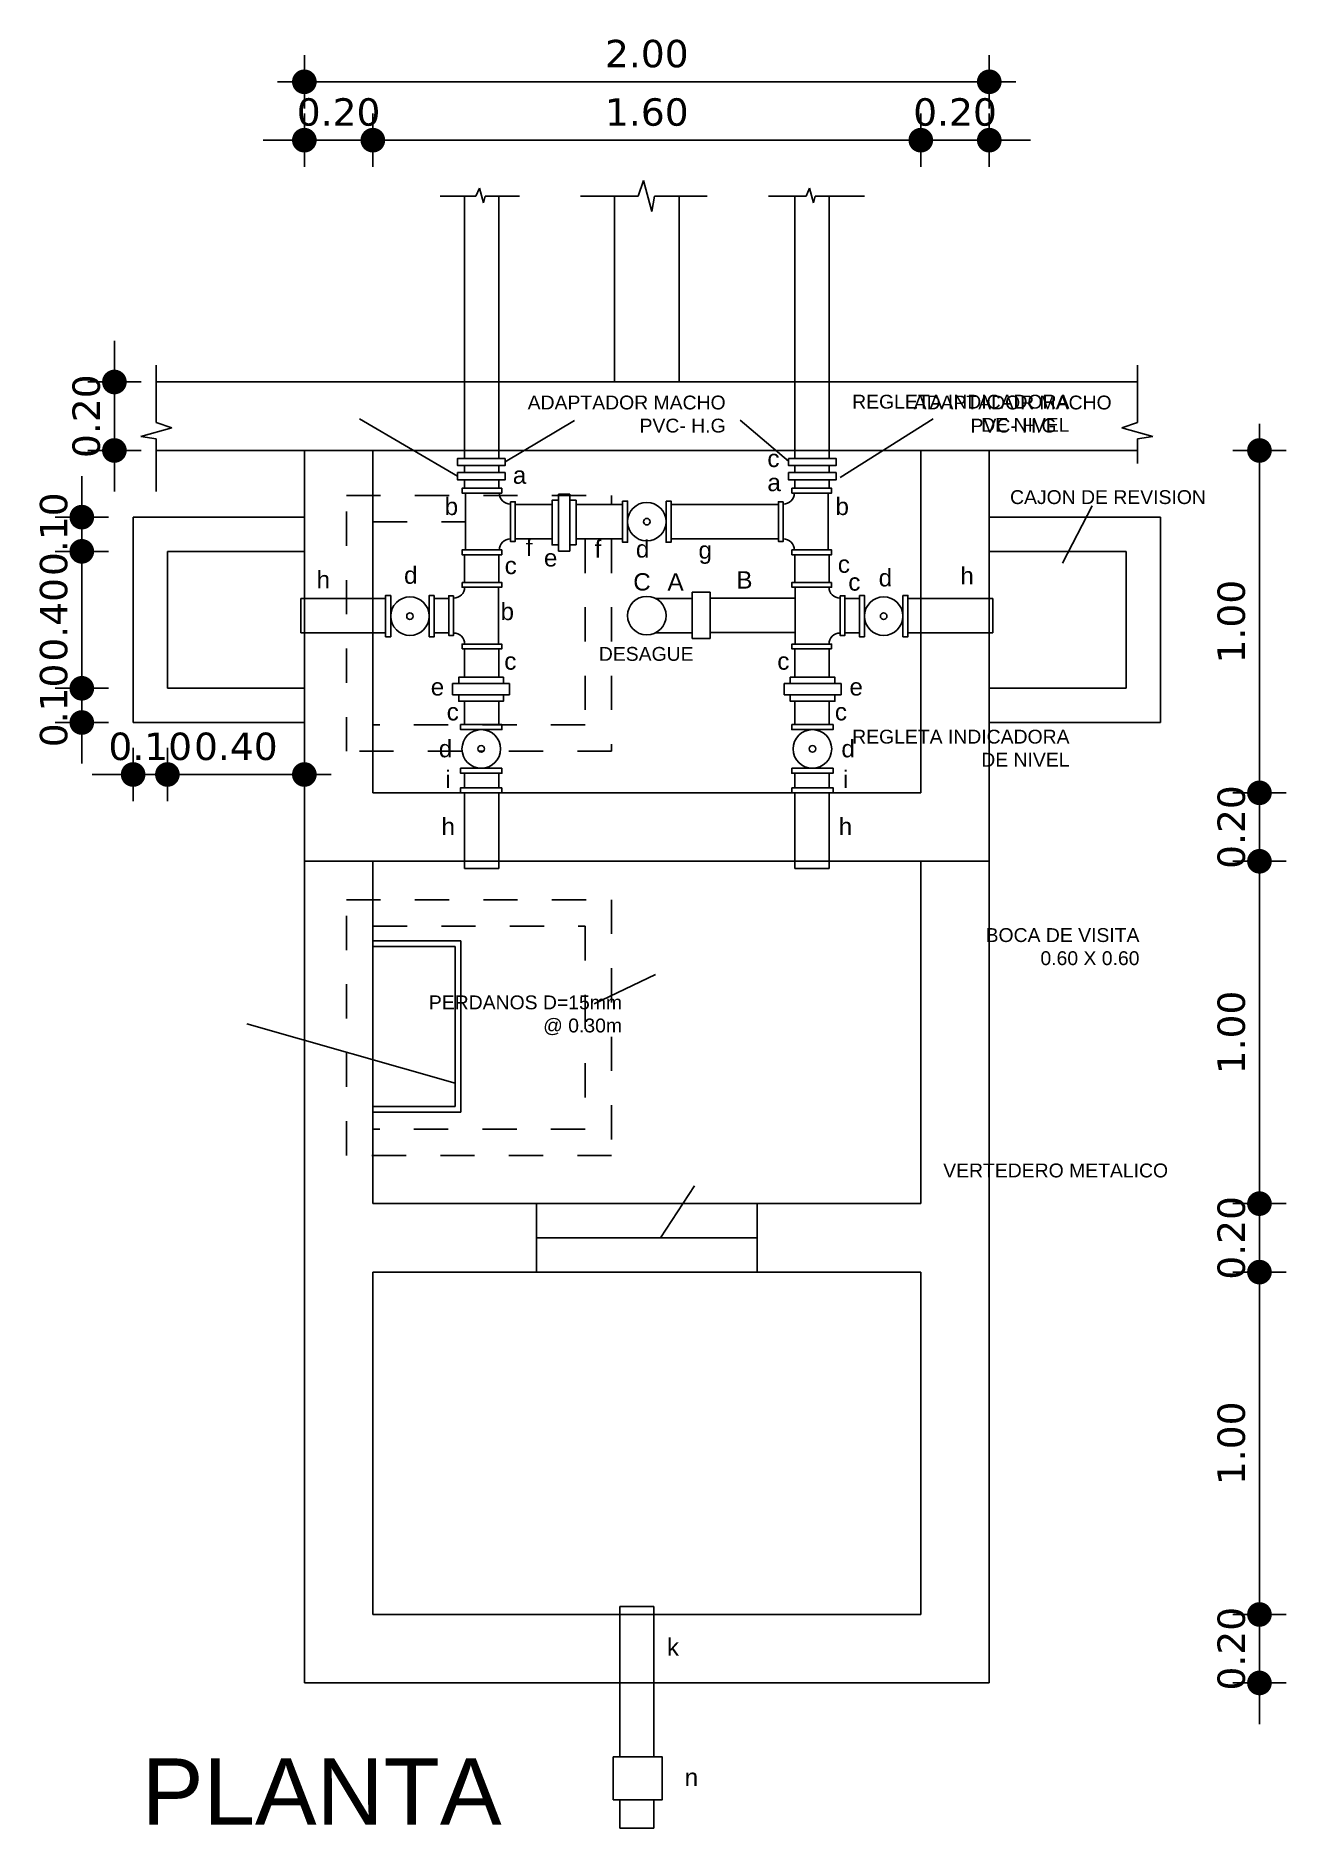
# Model space of a CAD drawing. Header units: metres. Extents: x 1959 to 4131, y 3282 to 4313.
# Drawn here: x 2644.58 to 2648.23, y 4294.35 to 4299.59 of the extents above; entities that cross this region are included whole.
import ezdxf

# ---------------------------------------------------------------- set-up
doc = ezdxf.new("R2010")
doc.units = ezdxf.units.M
doc.linetypes.add('ACAD_ISO02W100', pattern=[15, 12, -3])
doc.layers.add('Cotas', color=7, linetype='Continuous')
doc.styles.get("Standard").update_dxf_attribs({"font": 'arial.ttf'})
doc.styles.add('verdana', font='verdana.ttf')
doc.dimstyles.new('ISO', dxfattribs={"dimtxt": 0.08, "dimasz": 0.06, "dimexe": 0.1, "dimexo": 0.1, "dimgap": 0.04, "dimtad": 1, "dimzin": 1, "dimdsep": 46, "dimtxsty": 'verdana', "dimblk1": 'PAB', "dimblk2": 'PAB', "dimsah": 1, "dimcen": 0, "dimse1": 1, "dimse2": 1, "dimclrd": 7, "dimclre": 8, "dimclrt": 7, "dimadec": 0, "dimazin": 0, "dimtfac": 1, "dimtix": 1, "dimtmove": 0, "dimatfit": 3, "dimldrblk": 'PAB', "dimfxl": 0.1, "dimtvp": 1, "dimtolj": 1, "dimtzin": 1, "dimarcsym": 0})

msp = doc.modelspace()

# ---------------------------------------------------------------- texts
for s, width, insert, char_height, attachment_point in [('ADAPTADOR MACHO\\PPVC- H.G', 2.52423, (2646.593, 4298.536), 0.040479, 3), ('REGLETA INDICADORA ^JDE NIVEL', 2.52423, (2647.5971, 4298.5384), 0.040479, 3), ('\\pi0.97433;ADAPTADOR MACHO\\P\\pi1.1404;PVC- H.G', 2.52423, (2646.1678, 4298.536), 0.040479, 1), ('c', 2.52423, (2646.715, 4298.3778), 0.0506, 1), ('a', 2.52423, (2646.0109, 4298.329), 0.0506, 3), ('a', 2.52423, (2646.715, 4298.3075), 0.0506, 1), ('b', 2.52423, (2645.8119, 4298.2376), 0.0506, 3), ('b', 2.52423, (2646.9139, 4298.2376), 0.0506, 1), ('\\pi0.97991;CAJON DE REVISION', 2.52423, (2646.4437, 4298.2597), 0.040479, 1), ('f', 2.52423, (2646.029, 4298.1176), 0.0506, 3), ('e', 2.52423, (2646.1018, 4298.0874), 0.0506, 3), ('f', 2.52423, (2646.2104, 4298.1134), 0.0506, 1), ('d ', 2.52423, (2646.331, 4298.1134), 0.0506, 1), ('g', 2.52423, (2646.5139, 4298.11), 0.0506, 1), ('h', 2.52423, (2645.4379, 4298.0235), 0.0506, 3), ('d', 2.52423, (2645.6933, 4298.0369), 0.0506, 3), ('c ', 2.52423, (2645.9831, 4298.065), 0.0506, 3), ('B', 2.52423, (2646.6243, 4298.0229), 0.0506, 1), ('c', 2.52423, (2646.9206, 4298.069), 0.0506, 1), ('d', 2.52423, (2647.0399, 4298.0292), 0.0506, 1), ('h', 2.52423, (2647.2785, 4298.0349), 0.0506, 1), ('C', 2.52423, (2646.3233, 4298.0172), 0.0506, 1), ('A', 2.52423, (2646.4233, 4298.0172), 0.0506, 1), ('c', 2.52423, (2646.9513, 4298.0168), 0.0506, 1), ('b', 2.52423, (2645.9752, 4297.9307), 0.0506, 3), ('c', 2.52423, (2645.982, 4297.7859), 0.0506, 3), ('\\pi1.1276;DESAGUE', 2.52423, (2645.0952, 4297.8017), 0.040479, 1), ('c', 2.52423, (2646.7439, 4297.7859), 0.0506, 1), ('e ', 2.52423, (2645.7713, 4297.7105), 0.0506, 3), ('e ', 2.52423, (2646.9546, 4297.7105), 0.0506, 1), ('c', 2.52423, (2645.8139, 4297.6378), 0.0506, 3), ('c', 2.52423, (2646.912, 4297.6378), 0.0506, 1), ('REGLETA INDICADORA ^JDE NIVEL', 2.52423, (2647.5972, 4297.56), 0.040479, 3), ('d', 2.52423, (2645.7947, 4297.53), 0.0506, 3), ('d', 2.52423, (2646.9311, 4297.53), 0.0506, 1), ('i', 2.52423, (2645.7903, 4297.4405), 0.0506, 3), ('i', 2.52423, (2646.9356, 4297.4405), 0.0506, 1), ('h', 2.52423, (2645.8026, 4297.3026), 0.0506, 3), ('h', 2.52423, (2646.9233, 4297.3026), 0.0506, 1), ('BOCA DE VISITA\\P0.60 X 0.60', 2.52423, (2647.8015, 4296.9804), 0.040479, 3), ('PERDANOS D=15mm^J@ 0.30m', 2.52423, (2646.2905, 4296.7838), 0.040479, 3), ('VERTEDERO METALICO', 2.52423, (2647.885, 4296.2929), 0.040479, 3), ('k', 2.52423, (2646.4215, 4294.9058), 0.0506, 1), ('PLANTA ', 7.804954, (2644.8883, 4294.5551), 0.19334, 1), ('n', 2.52423, (2646.4735, 4294.5254), 0.0506, 1)]:
    msp.add_mtext_dynamic_manual_height_columns(s, width=width, gutter_width=12.5, heights=[0], dxfattribs=dict(insert=insert, char_height=char_height, attachment_point=attachment_point))

# ---------------------------------------------------------------- blocks, each defined once
blk = doc.blocks.new('PAB')
at = {"layer": 'Cotas'}
for p, q in [((0, 1.3), (0, -1.3)), ((-1.3, 0), (1.3, 0))]:
    blk.add_line(p, q, dxfattribs=at)
at = {"layer": 'Cotas', "const_width": 0.6}
blk.add_lwpolyline([(-0.3, 0, 1), (0.3, 0, 1)], format="xyb", close=True, dxfattribs=at)
blk = doc.blocks.new('*D1420')
at = {"color": 7, "lineweight": -2, "transparency": 16777216}
for p, q in [((2647.1029, 4299.282), (2647.0429, 4299.282)), ((2647.3629, 4299.282), (2647.1629, 4299.282)), ((2647.4229, 4299.282), (2647.4829, 4299.282))]:
    blk.add_line(p, q, dxfattribs=at)
at = {"layer": 'Defpoints', "color": 0, "transparency": 16777216}
for p in [(2647.1629, 4299.282), (2647.1629, 4298.3757), (2647.3629, 4298.3757)]:
    blk.add_point(p, dxfattribs=at)
at = {"color": 7, "lineweight": -2, "transparency": 16777216, "xscale": 0.06, "yscale": 0.06, "zscale": 0.06}
blk.add_blockref('PAB', (2647.1629, 4299.282), dxfattribs=at)
at = {"color": 7, "lineweight": -2, "transparency": 16777216, "xscale": 0.06, "yscale": 0.06, "zscale": 0.06, "rotation": 180}
blk.add_blockref('PAB', (2647.3629, 4299.282), dxfattribs=at)
at = {"color": 7, "transparency": 16777216, "insert": (2647.2629, 4299.3637), "char_height": 0.08, "attachment_point": 5, "style": 'verdana'}
blk.add_mtext('\\A1;0.20', dxfattribs=at)
blk = doc.blocks.new('*D1421')
at = {"color": 7, "lineweight": -2, "transparency": 16777216}
blk.add_line((2647.1029, 4299.282), (2645.6229, 4299.282), dxfattribs=at)
at = {"layer": 'Defpoints', "color": 0, "transparency": 16777216}
for p in [(2645.5629, 4299.282), (2645.5629, 4298.3757), (2647.1629, 4298.3757)]:
    blk.add_point(p, dxfattribs=at)
at = {"color": 7, "lineweight": -2, "transparency": 16777216, "xscale": 0.06, "yscale": 0.06, "zscale": 0.06, "rotation": 180}
blk.add_blockref('PAB', (2645.5629, 4299.282), dxfattribs=at)
at = {"color": 7, "lineweight": -2, "transparency": 16777216, "xscale": 0.06, "yscale": 0.06, "zscale": 0.06}
blk.add_blockref('PAB', (2647.1629, 4299.282), dxfattribs=at)
at = {"color": 7, "transparency": 16777216, "insert": (2646.3629, 4299.3636), "char_height": 0.08, "attachment_point": 5, "style": 'verdana'}
blk.add_mtext('\\A1;1.60', dxfattribs=at)
blk = doc.blocks.new('*D1422')
at = {"color": 7, "lineweight": -2, "transparency": 16777216}
for p, q in [((2645.3029, 4299.282), (2645.2429, 4299.282)), ((2645.5629, 4299.282), (2645.3629, 4299.282)), ((2645.6229, 4299.282), (2645.6829, 4299.282))]:
    blk.add_line(p, q, dxfattribs=at)
at = {"layer": 'Defpoints', "color": 0, "transparency": 16777216}
for p in [(2645.3629, 4299.282), (2645.3629, 4298.3757), (2645.5629, 4298.3757)]:
    blk.add_point(p, dxfattribs=at)
at = {"color": 7, "lineweight": -2, "transparency": 16777216, "xscale": 0.06, "yscale": 0.06, "zscale": 0.06}
blk.add_blockref('PAB', (2645.3629, 4299.282), dxfattribs=at)
at = {"color": 7, "lineweight": -2, "transparency": 16777216, "xscale": 0.06, "yscale": 0.06, "zscale": 0.06, "rotation": 180}
blk.add_blockref('PAB', (2645.5629, 4299.282), dxfattribs=at)
at = {"color": 7, "transparency": 16777216, "insert": (2645.4629, 4299.3637), "char_height": 0.08, "attachment_point": 5, "style": 'verdana'}
blk.add_mtext('\\A1;0.20', dxfattribs=at)
blk = doc.blocks.new('*D1423')
at = {"color": 7, "lineweight": -2, "transparency": 16777216}
blk.add_line((2645.4229, 4299.4526), (2647.3029, 4299.4526), dxfattribs=at)
at = {"layer": 'Defpoints', "color": 0, "transparency": 16777216}
for p in [(2647.3629, 4299.4526), (2645.3629, 4298.3757), (2647.3629, 4298.3757)]:
    blk.add_point(p, dxfattribs=at)
at = {"color": 7, "lineweight": -2, "transparency": 16777216, "xscale": 0.06, "yscale": 0.06, "zscale": 0.06, "rotation": 180}
blk.add_blockref('PAB', (2645.3629, 4299.4526), dxfattribs=at)
at = {"color": 7, "lineweight": -2, "transparency": 16777216, "xscale": 0.06, "yscale": 0.06, "zscale": 0.06}
blk.add_blockref('PAB', (2647.3629, 4299.4526), dxfattribs=at)
at = {"color": 7, "transparency": 16777216, "insert": (2646.3629, 4299.5343), "char_height": 0.08, "attachment_point": 5, "style": 'verdana'}
blk.add_mtext('\\A1;2.00', dxfattribs=at)
blk = doc.blocks.new('*D1424')
at = {"color": 7, "lineweight": -2, "transparency": 16777216}
for p, q in [((2644.8082, 4298.6357), (2644.8082, 4298.6957)), ((2644.8082, 4298.3757), (2644.8082, 4298.5757)), ((2644.8082, 4298.3157), (2644.8082, 4298.2557))]:
    blk.add_line(p, q, dxfattribs=at)
at = {"layer": 'Defpoints', "color": 0, "transparency": 16777216}
for p in [(2644.8082, 4298.5757), (2645.0326, 4298.5757), (2645.0326, 4298.3757)]:
    blk.add_point(p, dxfattribs=at)
at = {"color": 7, "lineweight": -2, "transparency": 16777216, "xscale": 0.06, "yscale": 0.06, "zscale": 0.06}
for p, rotation in [((2644.8082, 4298.5757), 270), ((2644.8082, 4298.3757), 90)]:
    blk.add_blockref('PAB', p, dxfattribs=dict(at, rotation=rotation))
at = {"color": 7, "transparency": 16777216, "insert": (2644.7265, 4298.4757), "char_height": 0.08, "attachment_point": 5, "rotation": 90, "style": 'verdana'}
blk.add_mtext('\\A1;0.20', dxfattribs=at)
blk = doc.blocks.new('*D1425')
at = {"color": 7, "lineweight": -2, "transparency": 16777216}
for p, q in [((2644.713, 4297.741), (2644.713, 4297.801)), ((2644.713, 4297.581), (2644.713, 4297.681)), ((2644.713, 4297.521), (2644.713, 4297.461))]:
    blk.add_line(p, q, dxfattribs=at)
at = {"layer": 'Defpoints', "color": 0, "transparency": 16777216}
for p in [(2644.713, 4297.681), (2644.9629, 4297.681), (2644.8629, 4297.581)]:
    blk.add_point(p, dxfattribs=at)
at = {"color": 7, "lineweight": -2, "transparency": 16777216, "xscale": 0.06, "yscale": 0.06, "zscale": 0.06}
for p, rotation in [((2644.713, 4297.681), 270), ((2644.713, 4297.581), 90)]:
    blk.add_blockref('PAB', p, dxfattribs=dict(at, rotation=rotation))
at = {"color": 7, "transparency": 16777216, "insert": (2644.6313, 4297.631), "char_height": 0.08, "attachment_point": 5, "rotation": 90, "style": 'verdana'}
blk.add_mtext('\\A1;0.10', dxfattribs=at)
blk = doc.blocks.new('*D1426')
at = {"color": 7, "lineweight": -2, "transparency": 16777216}
blk.add_line((2644.713, 4297.741), (2644.713, 4298.021), dxfattribs=at)
at = {"layer": 'Defpoints', "color": 0, "transparency": 16777216}
for p in [(2644.713, 4298.081), (2644.9629, 4298.081), (2644.9629, 4297.681)]:
    blk.add_point(p, dxfattribs=at)
at = {"color": 7, "lineweight": -2, "transparency": 16777216, "xscale": 0.06, "yscale": 0.06, "zscale": 0.06}
for p, rotation in [((2644.713, 4298.081), 90), ((2644.713, 4297.681), 270)]:
    blk.add_blockref('PAB', p, dxfattribs=dict(at, rotation=rotation))
at = {"color": 7, "transparency": 16777216, "insert": (2644.6313, 4297.881), "char_height": 0.08, "attachment_point": 5, "rotation": 90, "style": 'verdana'}
blk.add_mtext('\\A1;0.40', dxfattribs=at)
blk = doc.blocks.new('*D1427')
at = {"color": 7, "lineweight": -2, "transparency": 16777216}
for p, q in [((2644.713, 4298.241), (2644.713, 4298.301)), ((2644.713, 4298.081), (2644.713, 4298.181)), ((2644.713, 4298.021), (2644.713, 4297.961))]:
    blk.add_line(p, q, dxfattribs=at)
at = {"layer": 'Defpoints', "color": 0, "transparency": 16777216}
for p in [(2644.713, 4298.181), (2644.8629, 4298.181), (2644.9629, 4298.081)]:
    blk.add_point(p, dxfattribs=at)
at = {"color": 7, "lineweight": -2, "transparency": 16777216, "xscale": 0.06, "yscale": 0.06, "zscale": 0.06}
for p, rotation in [((2644.713, 4298.181), 270), ((2644.713, 4298.081), 90)]:
    blk.add_blockref('PAB', p, dxfattribs=dict(at, rotation=rotation))
at = {"color": 7, "transparency": 16777216, "insert": (2644.6313, 4298.131), "char_height": 0.08, "attachment_point": 5, "rotation": 90, "style": 'verdana'}
blk.add_mtext('\\A1;0.10', dxfattribs=at)
blk = doc.blocks.new('*D1140')
at = {"color": 7, "lineweight": -2, "transparency": 16777216}
for p, q in [((2644.8029, 4297.4292), (2644.7429, 4297.4292)), ((2644.8629, 4297.4292), (2644.9629, 4297.4292)), ((2645.0229, 4297.4292), (2645.0829, 4297.4292))]:
    blk.add_line(p, q, dxfattribs=at)
at = {"layer": 'Defpoints', "color": 0, "transparency": 16777216}
for p in [(2644.9629, 4297.681), (2644.8629, 4297.5806), (2644.9629, 4297.4292)]:
    blk.add_point(p, dxfattribs=at)
at = {"color": 7, "lineweight": -2, "transparency": 16777216, "xscale": 0.06, "yscale": 0.06, "zscale": 0.06}
blk.add_blockref('PAB', (2644.8629, 4297.4292), dxfattribs=at)
at = {"color": 7, "lineweight": -2, "transparency": 16777216, "xscale": 0.06, "yscale": 0.06, "zscale": 0.06, "rotation": 180}
blk.add_blockref('PAB', (2644.9629, 4297.4292), dxfattribs=at)
at = {"color": 7, "transparency": 16777216, "insert": (2644.9129, 4297.5108), "char_height": 0.08, "attachment_point": 5, "style": 'verdana'}
blk.add_mtext('\\A1;0.10', dxfattribs=at)
blk = doc.blocks.new('*D1428')
at = {"color": 7, "lineweight": -2, "transparency": 16777216}
blk.add_line((2645.0229, 4297.4292), (2645.3029, 4297.4292), dxfattribs=at)
at = {"layer": 'Defpoints', "color": 0, "transparency": 16777216}
for p in [(2644.9629, 4297.681), (2645.3629, 4297.4641), (2645.3629, 4297.4292)]:
    blk.add_point(p, dxfattribs=at)
at = {"color": 7, "lineweight": -2, "transparency": 16777216, "xscale": 0.06, "yscale": 0.06, "zscale": 0.06, "rotation": 180}
blk.add_blockref('PAB', (2644.9629, 4297.4292), dxfattribs=at)
at = {"color": 7, "lineweight": -2, "transparency": 16777216, "xscale": 0.06, "yscale": 0.06, "zscale": 0.06}
blk.add_blockref('PAB', (2645.3629, 4297.4292), dxfattribs=at)
at = {"color": 7, "transparency": 16777216, "insert": (2645.1629, 4297.5108), "char_height": 0.08, "attachment_point": 5, "style": 'verdana'}
blk.add_mtext('\\A1;0.40', dxfattribs=at)
blk = doc.blocks.new('*D1429')
at = {"color": 7, "lineweight": -2, "transparency": 16777216}
blk.add_line((2648.1518, 4298.3157), (2648.1518, 4297.4357), dxfattribs=at)
at = {"layer": 'Defpoints', "color": 0, "transparency": 16777216}
for p in [(2647.3629, 4298.3757), (2647.1629, 4297.3757), (2648.1518, 4297.3757)]:
    blk.add_point(p, dxfattribs=at)
at = {"color": 7, "lineweight": -2, "transparency": 16777216, "xscale": 0.06, "yscale": 0.06, "zscale": 0.06}
for p, rotation in [((2648.1518, 4298.3757), 90), ((2648.1518, 4297.3757), 270)]:
    blk.add_blockref('PAB', p, dxfattribs=dict(at, rotation=rotation))
at = {"color": 7, "transparency": 16777216, "insert": (2648.0701, 4297.8757), "char_height": 0.08, "attachment_point": 5, "rotation": 90, "style": 'verdana'}
blk.add_mtext('\\A1;1.00', dxfattribs=at)
blk = doc.blocks.new('*D1430')
at = {"color": 7, "lineweight": -2, "transparency": 16777216}
for p, q in [((2648.1518, 4297.4357), (2648.1518, 4297.4957)), ((2648.1518, 4297.3757), (2648.1518, 4297.1757)), ((2648.1518, 4297.1157), (2648.1518, 4297.0557))]:
    blk.add_line(p, q, dxfattribs=at)
at = {"layer": 'Defpoints', "color": 0, "transparency": 16777216}
for p in [(2647.1629, 4297.3757), (2647.3629, 4297.1757), (2648.1518, 4297.1757)]:
    blk.add_point(p, dxfattribs=at)
at = {"color": 7, "lineweight": -2, "transparency": 16777216, "xscale": 0.06, "yscale": 0.06, "zscale": 0.06}
for p, rotation in [((2648.1518, 4297.3757), 270), ((2648.1518, 4297.1757), 90)]:
    blk.add_blockref('PAB', p, dxfattribs=dict(at, rotation=rotation))
at = {"color": 7, "transparency": 16777216, "insert": (2648.0701, 4297.2757), "char_height": 0.08, "attachment_point": 5, "rotation": 90, "style": 'verdana'}
blk.add_mtext('\\A1;0.20', dxfattribs=at)
blk = doc.blocks.new('*D1431')
at = {"color": 7, "lineweight": -2, "transparency": 16777216}
blk.add_line((2648.1518, 4297.1157), (2648.1518, 4296.2357), dxfattribs=at)
at = {"layer": 'Defpoints', "color": 0, "transparency": 16777216}
for p in [(2647.3629, 4297.1757), (2647.1629, 4296.1757), (2648.1518, 4296.1757)]:
    blk.add_point(p, dxfattribs=at)
at = {"color": 7, "lineweight": -2, "transparency": 16777216, "xscale": 0.06, "yscale": 0.06, "zscale": 0.06}
for p, rotation in [((2648.1518, 4297.1757), 90), ((2648.1518, 4296.1757), 270)]:
    blk.add_blockref('PAB', p, dxfattribs=dict(at, rotation=rotation))
at = {"color": 7, "transparency": 16777216, "insert": (2648.0701, 4296.6757), "char_height": 0.08, "attachment_point": 5, "rotation": 90, "style": 'verdana'}
blk.add_mtext('\\A1;1.00', dxfattribs=at)
blk = doc.blocks.new('*D1432')
at = {"color": 7, "lineweight": -2, "transparency": 16777216}
for p, q in [((2648.1518, 4296.2357), (2648.1518, 4296.2957)), ((2648.1518, 4296.1757), (2648.1518, 4295.9757)), ((2648.1518, 4295.9157), (2648.1518, 4295.8557))]:
    blk.add_line(p, q, dxfattribs=at)
at = {"layer": 'Defpoints', "color": 0, "transparency": 16777216}
for p in [(2647.1629, 4296.1757), (2647.1629, 4295.9757), (2648.1518, 4295.9757)]:
    blk.add_point(p, dxfattribs=at)
at = {"color": 7, "lineweight": -2, "transparency": 16777216, "xscale": 0.06, "yscale": 0.06, "zscale": 0.06}
for p, rotation in [((2648.1518, 4296.1757), 270), ((2648.1518, 4295.9757), 90)]:
    blk.add_blockref('PAB', p, dxfattribs=dict(at, rotation=rotation))
at = {"color": 7, "transparency": 16777216, "insert": (2648.0701, 4296.0757), "char_height": 0.08, "attachment_point": 5, "rotation": 90, "style": 'verdana'}
blk.add_mtext('\\A1;0.20', dxfattribs=at)
blk = doc.blocks.new('*D1433')
at = {"color": 7, "lineweight": -2, "transparency": 16777216}
blk.add_line((2648.1518, 4295.9157), (2648.1518, 4295.0357), dxfattribs=at)
at = {"layer": 'Defpoints', "color": 0, "transparency": 16777216}
for p in [(2647.1629, 4295.9757), (2647.1629, 4294.9757), (2648.1518, 4294.9757)]:
    blk.add_point(p, dxfattribs=at)
at = {"color": 7, "lineweight": -2, "transparency": 16777216, "xscale": 0.06, "yscale": 0.06, "zscale": 0.06}
for p, rotation in [((2648.1518, 4295.9757), 90), ((2648.1518, 4294.9757), 270)]:
    blk.add_blockref('PAB', p, dxfattribs=dict(at, rotation=rotation))
at = {"color": 7, "transparency": 16777216, "insert": (2648.0701, 4295.4757), "char_height": 0.08, "attachment_point": 5, "rotation": 90, "style": 'verdana'}
blk.add_mtext('\\A1;1.00', dxfattribs=at)
blk = doc.blocks.new('*D1434')
at = {"color": 7, "lineweight": -2, "transparency": 16777216}
for p, q in [((2648.1518, 4295.0357), (2648.1518, 4295.0957)), ((2648.1518, 4294.9757), (2648.1518, 4294.7757)), ((2648.1518, 4294.7157), (2648.1518, 4294.6557))]:
    blk.add_line(p, q, dxfattribs=at)
at = {"layer": 'Defpoints', "color": 0, "transparency": 16777216}
for p in [(2647.1629, 4294.9757), (2647.3629, 4294.7757), (2648.1518, 4294.7757)]:
    blk.add_point(p, dxfattribs=at)
at = {"color": 7, "lineweight": -2, "transparency": 16777216, "xscale": 0.06, "yscale": 0.06, "zscale": 0.06}
for p, rotation in [((2648.1518, 4294.9757), 270), ((2648.1518, 4294.7757), 90)]:
    blk.add_blockref('PAB', p, dxfattribs=dict(at, rotation=rotation))
at = {"color": 7, "transparency": 16777216, "insert": (2648.0701, 4294.8757), "char_height": 0.08, "attachment_point": 5, "rotation": 90, "style": 'verdana'}
blk.add_mtext('\\A1;0.20', dxfattribs=at)

# ---------------------------------------------------------------- dimensions: what is measured, and where the dimension line sits
for base, p1, p2, picture, middle in [((2647.3629, 4299.4526), (2645.3629, 4298.3757), (2647.3629, 4298.3757), '*D1423', (2646.3629, 4299.5343)), ((2647.1629, 4299.282), (2647.3629, 4298.3757), (2647.1629, 4298.3757), '*D1420', (2647.2629, 4299.3637)), ((2644.9629, 4297.4292), (2644.8629, 4297.5806), (2644.9629, 4297.681), '*D1140', (2644.9129, 4297.5108))]:
    dim = msp.add_linear_dim(base=base, p1=p1, p2=p2, dimstyle='ISO')
    dim.commit()
    dim.dimension.update_dxf_attribs({"geometry": picture, "text_midpoint": middle})
for base, p1, p2, picture, middle in [((2645.3629, 4299.282), (2645.5629, 4298.3757), (2645.3629, 4298.3757), '*D1422', (2645.4629, 4299.3637)), ((2645.5629, 4299.282), (2647.1629, 4298.3757), (2645.5629, 4298.3757), '*D1421', (2646.3629, 4299.3636)), ((2645.3629, 4297.4292), (2644.9629, 4297.681), (2645.3629, 4297.4641), '*D1428', (2645.1629, 4297.5108))]:
    dim = msp.add_linear_dim(base=base, p1=p1, p2=p2, dimstyle='ISO', override={"dimtmove": 1})
    dim.commit()
    dim.dimension.update_dxf_attribs({"geometry": picture, "text_midpoint": middle})
for base, p1, p2, picture, middle in [((2644.8082, 4298.5757), (2645.0326, 4298.3757), (2645.0326, 4298.5757), '*D1424', (2644.7265, 4298.4757)), ((2648.1518, 4297.3757), (2647.3629, 4298.3757), (2647.1629, 4297.3757), '*D1429', (2648.0701, 4297.8757)), ((2644.713, 4297.681), (2644.8629, 4297.581), (2644.9629, 4297.681), '*D1425', (2644.6313, 4297.631))]:
    dim = msp.add_linear_dim(base=base, p1=p1, p2=p2, angle=90, dimstyle='ISO')
    dim.commit()
    dim.dimension.update_dxf_attribs({"geometry": picture, "text_midpoint": middle})
for base, p1, p2, picture, middle in [((2644.713, 4298.181), (2644.9629, 4298.081), (2644.8629, 4298.181), '*D1427', (2644.6313, 4298.131)), ((2644.713, 4298.081), (2644.9629, 4297.681), (2644.9629, 4298.081), '*D1426', (2644.6313, 4297.881)), ((2648.1518, 4297.1757), (2647.1629, 4297.3757), (2647.3629, 4297.1757), '*D1430', (2648.0701, 4297.2757)), ((2648.1518, 4296.1757), (2647.3629, 4297.1757), (2647.1629, 4296.1757), '*D1431', (2648.0701, 4296.6757)), ((2648.1518, 4295.9757), (2647.1629, 4296.1757), (2647.1629, 4295.9757), '*D1432', (2648.0701, 4296.0757)), ((2648.1518, 4294.9757), (2647.1629, 4295.9757), (2647.1629, 4294.9757), '*D1433', (2648.0701, 4295.4757)), ((2648.1518, 4294.7757), (2647.1629, 4294.9757), (2647.3629, 4294.7757), '*D1434', (2648.0701, 4294.8757))]:
    dim = msp.add_linear_dim(base=base, p1=p1, p2=p2, angle=90, dimstyle='ISO', override={"dimtmove": 1})
    dim.commit()
    dim.dimension.update_dxf_attribs({"geometry": picture, "text_midpoint": middle})

# ---------------------------------------------------------------- linework, layer by layer
for p, q in [((2645.8641, 4299.1182), (2645.8739, 4299.1421)), ((2645.8739, 4299.1421), (2645.8858, 4299.0986)), ((2646.3375, 4299.1182), (2646.353, 4299.1641)), ((2646.353, 4299.1641), (2646.3779, 4299.0735)), ((2646.8281, 4299.1182), (2646.8379, 4299.1421)), ((2646.8379, 4299.1421), (2646.8498, 4299.0986)), ((2645.8309, 4299.1182), (2645.7597, 4299.1182)), ((2645.8309, 4298.3526), (2645.8309, 4299.1182)), ((2645.8641, 4299.1182), (2645.8309, 4299.1182)), ((2645.8858, 4299.0986), (2645.8909, 4299.1182)), ((2645.9309, 4299.1182), (2645.8909, 4299.1182)), ((2645.9309, 4298.3526), (2645.9309, 4299.1182)), ((2645.9309, 4299.1182), (2645.9916, 4299.1182)), ((2646.2685, 4299.1182), (2646.1695, 4299.1182)), ((2646.2685, 4298.5757), (2646.2685, 4299.1182)), ((2646.2685, 4299.1182), (2646.3375, 4299.1182)), ((2646.3779, 4299.0735), (2646.3855, 4299.1182)), ((2646.3855, 4299.1182), (2646.4574, 4299.1182)), ((2646.4574, 4298.5757), (2646.4574, 4299.1182)), ((2646.4574, 4299.1182), (2646.5392, 4299.1182)), ((2646.7949, 4299.1182), (2646.7182, 4299.1182)), ((2646.7949, 4298.3526), (2646.7949, 4299.1182)), ((2646.8281, 4299.1182), (2646.7949, 4299.1182)), ((2646.8498, 4299.0986), (2646.8549, 4299.1182)), ((2646.8949, 4299.1182), (2646.8549, 4299.1182)), ((2646.8949, 4298.3526), (2646.8949, 4299.1182)), ((2646.8949, 4299.1182), (2646.9983, 4299.1182)), ((2644.9297, 4298.5262), (2644.9297, 4298.6252)), ((2647.7962, 4298.5262), (2647.7962, 4298.6252)), ((2644.9297, 4298.5757), (2647.7962, 4298.5757)), ((2644.9297, 4298.5262), (2644.9297, 4298.4572)), ((2647.7962, 4298.5262), (2647.7962, 4298.4572)), ((2644.9756, 4298.4417), (2644.885, 4298.4167)), ((2644.9297, 4298.4572), (2644.9756, 4298.4417)), ((2645.8104, 4298.3005), (2645.524, 4298.4684)), ((2645.9489, 4298.342), (2646.1519, 4298.463)), ((2646.777, 4298.3445), (2646.6357, 4298.4643)), ((2646.9279, 4298.2965), (2647.1995, 4298.4684)), ((2647.7962, 4298.4572), (2647.7503, 4298.4417)), ((2647.7503, 4298.4417), (2647.8409, 4298.4167)), ((2644.885, 4298.4167), (2644.9297, 4298.4092)), ((2644.9297, 4298.4092), (2644.9297, 4298.3373)), ((2647.8409, 4298.4167), (2647.7962, 4298.4092)), ((2647.7962, 4298.4092), (2647.7962, 4298.3373)), ((2644.9297, 4298.3757), (2647.7962, 4298.3757)), ((2644.9297, 4298.3373), (2644.9297, 4298.2555)), ((2645.3629, 4298.3757), (2645.3629, 4297.1757)), ((2645.3629, 4298.3757), (2645.3629, 4297.1757)), ((2645.5629, 4298.3757), (2645.5629, 4297.3757)), ((2645.5629, 4298.3757), (2645.5629, 4297.3757)), ((2647.1629, 4298.3757), (2647.1629, 4297.3757)), ((2647.3629, 4298.3757), (2647.3629, 4297.1757)), ((2645.8309, 4298.311), (2645.8309, 4298.3315)), ((2645.8309, 4298.2651), (2645.8309, 4298.2899)), ((2645.9309, 4298.311), (2645.9309, 4298.3315)), ((2645.9309, 4298.2651), (2645.9309, 4298.2899)), ((2646.7949, 4298.311), (2646.7949, 4298.3315)), ((2646.7949, 4298.2651), (2646.7949, 4298.2899)), ((2646.8949, 4298.311), (2646.8949, 4298.3315)), ((2646.8949, 4298.2651), (2646.8949, 4298.2899)), ((2645.9325, 4298.251), (2645.8308, 4298.251)), ((2645.8331, 4298.2517), (2645.8331, 4298.0857)), ((2646.1378, 4298.2485), (2646.1048, 4298.2485)), ((2646.1048, 4298.2485), (2646.1048, 4298.2301)), ((2646.1378, 4298.2301), (2646.1378, 4298.2485)), ((2646.7934, 4298.251), (2646.8951, 4298.251)), ((2646.8928, 4298.2517), (2646.8928, 4298.0857)), ((2644.8629, 4298.081), (2644.8629, 4298.181)), ((2644.8629, 4298.181), (2645.3629, 4298.181)), ((2645.9646, 4298.2188), (2645.9646, 4298.1171)), ((2645.9787, 4298.2188), (2645.9787, 4298.1171)), ((2645.9787, 4298.2177), (2646.0861, 4298.2177)), ((2646.1565, 4298.2177), (2646.2919, 4298.2177)), ((2646.7472, 4298.2177), (2646.4339, 4298.2177)), ((2646.7472, 4298.2188), (2646.7472, 4298.1171)), ((2646.7613, 4298.2188), (2646.7613, 4298.1171)), ((2647.8629, 4298.181), (2647.3629, 4298.181)), ((2647.6635, 4298.2137), (2647.5763, 4298.0465)), ((2647.8629, 4298.081), (2647.8629, 4298.181)), ((2644.8629, 4297.681), (2644.8629, 4298.081)), ((2644.9629, 4297.681), (2644.9629, 4298.081)), ((2644.9629, 4298.081), (2645.3629, 4298.081)), ((2645.9325, 4298.085), (2645.8308, 4298.085)), ((2645.9787, 4298.1177), (2646.0861, 4298.1177)), ((2646.1048, 4298.0812), (2646.1048, 4298.0996)), ((2646.1378, 4298.0812), (2646.1048, 4298.0812)), ((2646.1378, 4298.0996), (2646.1378, 4298.0812)), ((2646.1565, 4298.1177), (2646.2919, 4298.1177)), ((2646.7472, 4298.1177), (2646.4339, 4298.1177)), ((2646.7934, 4298.085), (2646.8951, 4298.085)), ((2647.7629, 4298.081), (2647.3629, 4298.081)), ((2647.7629, 4297.681), (2647.7629, 4298.081)), ((2647.8629, 4297.681), (2647.8629, 4298.081)), ((2645.8309, 4297.9904), (2645.8309, 4298.0709)), ((2645.9309, 4297.9904), (2645.9309, 4298.0709)), ((2646.7949, 4297.9904), (2646.7949, 4298.0709)), ((2646.8949, 4297.9904), (2646.8949, 4298.0709)), ((2645.8308, 4297.9763), (2645.9325, 4297.9763)), ((2645.9301, 4297.977), (2645.9301, 4297.811)), ((2646.8951, 4297.9763), (2646.7934, 4297.9763)), ((2646.7957, 4297.977), (2646.7957, 4297.811)), ((2645.3526, 4297.9433), (2645.6003, 4297.9433)), ((2645.3526, 4297.9433), (2645.3526, 4297.8433)), ((2645.7423, 4297.9433), (2645.7845, 4297.9433)), ((2645.7845, 4297.9441), (2645.7845, 4297.8424)), ((2645.7845, 4297.9433), (2645.7845, 4297.8433)), ((2645.7986, 4297.9441), (2645.7986, 4297.8424)), ((2646.4949, 4297.9433), (2646.3888, 4297.9433)), ((2646.548, 4297.9615), (2646.4949, 4297.9615)), ((2646.4949, 4297.9615), (2646.4949, 4297.9389)), ((2646.4949, 4297.9433), (2646.4949, 4297.8433)), ((2646.548, 4297.944), (2646.548, 4297.9615)), ((2646.7957, 4297.944), (2646.548, 4297.944)), ((2646.548, 4297.944), (2646.548, 4297.844)), ((2646.7957, 4297.944), (2646.7957, 4297.844)), ((2646.9272, 4297.9441), (2646.9272, 4297.8424)), ((2646.9413, 4297.9441), (2646.9413, 4297.8424)), ((2646.9836, 4297.9433), (2646.9413, 4297.9433)), ((2646.9413, 4297.9433), (2646.9413, 4297.8433)), ((2647.3733, 4297.9433), (2647.1255, 4297.9433)), ((2647.3733, 4297.9433), (2647.3733, 4297.8433)), ((2645.3526, 4297.8433), (2645.6003, 4297.8433)), ((2645.7423, 4297.8433), (2645.7845, 4297.8433)), ((2646.4949, 4297.8433), (2646.3888, 4297.8433)), ((2646.4949, 4297.8265), (2646.4949, 4297.8491)), ((2646.548, 4297.8265), (2646.4949, 4297.8265)), ((2646.7957, 4297.844), (2646.548, 4297.844)), ((2646.548, 4297.844), (2646.548, 4297.8265)), ((2646.9836, 4297.8433), (2646.9413, 4297.8433)), ((2647.3733, 4297.8433), (2647.1255, 4297.8433)), ((2645.8308, 4297.8103), (2645.9325, 4297.8103)), ((2645.8309, 4297.7134), (2645.8309, 4297.7962)), ((2645.9309, 4297.7134), (2645.9309, 4297.7962)), ((2646.8951, 4297.8103), (2646.7934, 4297.8103)), ((2646.7949, 4297.7134), (2646.7949, 4297.7962)), ((2646.8949, 4297.7134), (2646.8949, 4297.7962)), ((2644.8629, 4297.581), (2644.8629, 4297.681)), ((2645.3629, 4297.681), (2644.9629, 4297.681)), ((2645.8135, 4297.6947), (2645.7952, 4297.6947)), ((2645.7952, 4297.6947), (2645.7952, 4297.6617)), ((2645.7952, 4297.6617), (2645.8135, 4297.6617)), ((2645.9441, 4297.6947), (2645.9624, 4297.6947)), ((2645.9624, 4297.6617), (2645.9441, 4297.6617)), ((2645.9624, 4297.6947), (2645.9624, 4297.6617)), ((2646.7818, 4297.6947), (2646.7635, 4297.6947)), ((2646.7635, 4297.6947), (2646.7635, 4297.6617)), ((2646.7635, 4297.6617), (2646.7818, 4297.6617)), ((2646.9124, 4297.6947), (2646.9307, 4297.6947)), ((2646.9307, 4297.6617), (2646.9124, 4297.6617)), ((2646.9307, 4297.6947), (2646.9307, 4297.6617)), ((2647.3629, 4297.681), (2647.7629, 4297.681)), ((2647.8629, 4297.581), (2647.8629, 4297.681)), ((2645.8309, 4297.5749), (2645.8309, 4297.643)), ((2645.9309, 4297.5749), (2645.9309, 4297.643)), ((2646.7949, 4297.5749), (2646.7949, 4297.643)), ((2646.8949, 4297.5749), (2646.8949, 4297.643)), ((2644.9629, 4297.581), (2644.8629, 4297.581)), ((2645.3629, 4297.581), (2644.9629, 4297.581)), ((2647.3629, 4297.581), (2647.7629, 4297.581)), ((2647.7629, 4297.581), (2647.8629, 4297.581)), ((2645.8309, 4297.3904), (2645.8309, 4297.4329)), ((2645.9309, 4297.3904), (2645.9309, 4297.4329)), ((2646.7949, 4297.3904), (2646.7949, 4297.4329)), ((2646.8949, 4297.3904), (2646.8949, 4297.4329)), ((2647.1629, 4297.3757), (2645.5629, 4297.3757)), ((2645.8309, 4297.1542), (2645.8309, 4297.3757)), ((2645.9309, 4297.1542), (2645.9309, 4297.3757)), ((2646.7949, 4297.1542), (2646.7949, 4297.3757)), ((2646.8949, 4297.1542), (2646.8949, 4297.3757)), ((2647.3629, 4297.1757), (2645.3629, 4297.1757)), ((2645.3629, 4297.1757), (2645.3629, 4294.7757)), ((2645.5629, 4297.1757), (2645.5629, 4296.1757)), ((2645.9309, 4297.1542), (2645.8309, 4297.1542)), ((2646.7949, 4297.1542), (2646.8949, 4297.1542)), ((2647.1629, 4297.1757), (2647.1629, 4296.1757)), ((2647.3629, 4297.1757), (2647.3629, 4294.7757)), ((2645.5629, 4296.9436), (2645.8197, 4296.9436)), ((2645.5629, 4296.927), (2645.8031, 4296.927)), ((2645.8031, 4296.927), (2645.8031, 4296.4592)), ((2645.8197, 4296.9436), (2645.8197, 4296.4426)), ((2646.3884, 4296.8453), (2646.2088, 4296.7593)), ((2645.1953, 4296.7014), (2645.8031, 4296.528)), ((2645.8031, 4296.4592), (2645.5629, 4296.4592)), ((2645.8197, 4296.4426), (2645.5629, 4296.4426)), ((2646.5019, 4296.2273), (2646.4032, 4296.0757)), ((2647.1629, 4296.1757), (2645.5629, 4296.1757)), ((2646.0408, 4296.1757), (2646.0408, 4295.9757)), ((2646.6851, 4296.1757), (2646.6851, 4295.9757)), ((2646.6851, 4296.0757), (2646.0408, 4296.0757)), ((2647.1629, 4295.9757), (2645.5629, 4295.9757)), ((2645.5629, 4295.9757), (2645.5629, 4294.9757)), ((2647.1629, 4295.9757), (2647.1629, 4294.9757)), ((2646.2837, 4294.5596), (2646.2837, 4294.9989)), ((2646.2837, 4294.9989), (2646.3837, 4294.9989)), ((2646.3837, 4294.5596), (2646.3837, 4294.9989)), ((2647.1629, 4294.9757), (2645.5629, 4294.9757)), ((2647.3629, 4294.7757), (2645.3629, 4294.7757)), ((2646.2837, 4294.3515), (2646.2837, 4294.4346)), ((2646.3837, 4294.3515), (2646.3837, 4294.4346)), ((2646.2837, 4294.3515), (2646.3837, 4294.3515))]:
    msp.add_line(p, q)
for points in [[(2645.9489, 4298.3526), (2645.8104, 4298.3526), (2645.8104, 4298.3315), (2645.9489, 4298.3315)], [(2646.777, 4298.3526), (2646.9155, 4298.3526), (2646.9155, 4298.3315), (2646.777, 4298.3315)], [(2645.9489, 4298.311), (2645.8104, 4298.311), (2645.8104, 4298.2899), (2645.9489, 4298.2899)], [(2646.777, 4298.311), (2646.9155, 4298.311), (2646.9155, 4298.2899), (2646.777, 4298.2899)], [(2645.9395, 4298.2651), (2645.8237, 4298.2651), (2645.8237, 4298.251), (2645.9395, 4298.251)], [(2646.7864, 4298.2651), (2646.9022, 4298.2651), (2646.9022, 4298.251), (2646.7864, 4298.251)], [(2645.9646, 4298.2259), (2645.9646, 4298.1101), (2645.9787, 4298.1101), (2645.9787, 4298.2259)], [(2646.1048, 4298.0996), (2646.1048, 4298.2301), (2646.0861, 4298.2301), (2646.0861, 4298.0996)], [(2646.1565, 4298.0996), (2646.1565, 4298.2301), (2646.1378, 4298.2301), (2646.1378, 4298.0996)], [(2646.2919, 4298.228), (2646.2919, 4298.1074), (2646.3066, 4298.1074), (2646.3066, 4298.228)], [(2646.4192, 4298.228), (2646.4192, 4298.1074), (2646.4339, 4298.1074), (2646.4339, 4298.228)], [(2646.7613, 4298.2259), (2646.7613, 4298.1101), (2646.7472, 4298.1101), (2646.7472, 4298.2259)], [(2645.9395, 4298.0709), (2645.8237, 4298.0709), (2645.8237, 4298.085), (2645.9395, 4298.085)], [(2646.7864, 4298.0709), (2646.9022, 4298.0709), (2646.9022, 4298.085), (2646.7864, 4298.085)], [(2645.8237, 4297.9904), (2645.9395, 4297.9904), (2645.9395, 4297.9763), (2645.8237, 4297.9763)], [(2646.9022, 4297.9904), (2646.7864, 4297.9904), (2646.7864, 4297.9763), (2646.9022, 4297.9763)], [(2645.615, 4297.9521), (2645.615, 4297.8315), (2645.6003, 4297.8315), (2645.6003, 4297.9521)], [(2645.7423, 4297.9521), (2645.7423, 4297.8315), (2645.7276, 4297.8315), (2645.7276, 4297.9521)], [(2645.7986, 4297.9512), (2645.7986, 4297.8354), (2645.7845, 4297.8354), (2645.7845, 4297.9512)], [(2646.9272, 4297.9512), (2646.9272, 4297.8354), (2646.9413, 4297.8354), (2646.9413, 4297.9512)], [(2646.9836, 4297.9521), (2646.9836, 4297.8315), (2646.9983, 4297.8315), (2646.9983, 4297.9521)], [(2647.1108, 4297.9521), (2647.1108, 4297.8315), (2647.1255, 4297.8315), (2647.1255, 4297.9521)], [(2645.8237, 4297.7962), (2645.9395, 4297.7962), (2645.9395, 4297.8103), (2645.8237, 4297.8103)], [(2646.9022, 4297.7962), (2646.7864, 4297.7962), (2646.7864, 4297.8103), (2646.9022, 4297.8103)], [(2645.9441, 4297.7134), (2645.8135, 4297.7134), (2645.8135, 4297.6947), (2645.9441, 4297.6947)], [(2646.7818, 4297.7134), (2646.9124, 4297.7134), (2646.9124, 4297.6947), (2646.7818, 4297.6947)], [(2645.9441, 4297.6617), (2645.8135, 4297.6617), (2645.8135, 4297.643), (2645.9441, 4297.643)], [(2646.7818, 4297.6617), (2646.9124, 4297.6617), (2646.9124, 4297.643), (2646.7818, 4297.643)], [(2645.9398, 4297.5749), (2645.8191, 4297.5749), (2645.8191, 4297.5602), (2645.9398, 4297.5602)], [(2646.7861, 4297.5749), (2646.9067, 4297.5749), (2646.9067, 4297.5602), (2646.7861, 4297.5602)], [(2645.9398, 4297.4476), (2645.8191, 4297.4476), (2645.8191, 4297.4329), (2645.9398, 4297.4329)], [(2646.7861, 4297.4476), (2646.9067, 4297.4476), (2646.9067, 4297.4329), (2646.7861, 4297.4329)], [(2645.9398, 4297.3904), (2645.8191, 4297.3904), (2645.8191, 4297.3757), (2645.9398, 4297.3757)], [(2646.7861, 4297.3904), (2646.9067, 4297.3904), (2646.9067, 4297.3757), (2646.7861, 4297.3757)], [(2646.265, 4294.5596), (2646.4082, 4294.5596), (2646.4082, 4294.4346), (2646.265, 4294.4346)]]:
    msp.add_lwpolyline(points, close=True)
at = {"linetype": 'ACAD_ISO02W100', "ltscale": 0.005}
for points in [[(2645.8236, 4297.4971), (2645.4857, 4297.4971), (2645.4857, 4298.244), (2646.2602, 4298.244), (2646.2602, 4298.2177)], [(2646.183, 4298.1177), (2646.183, 4297.5743), (2645.5629, 4297.5743), (2645.5629, 4298.1668), (2645.8331, 4298.1668)], [(2646.2602, 4298.1177), (2646.2602, 4297.4971), (2645.9353, 4297.4971)], [(2645.8862, 4297.4971), (2645.8727, 4297.4971)]]:
    msp.add_lwpolyline(points, dxfattribs=at)
for points in [[(2645.4857, 4297.0634), (2646.2602, 4297.0634), (2646.2602, 4296.3165), (2645.4857, 4296.3165)], [(2645.5629, 4296.9861), (2646.183, 4296.9861), (2646.183, 4296.3937), (2645.5629, 4296.3937)]]:
    msp.add_lwpolyline(points, close=True, dxfattribs=at)
for centre, radius in [((2646.3629, 4298.1677), 0.0563), ((2646.3629, 4298.1677), 0.00958), ((2645.6713, 4297.8918), 0.0563), ((2646.3629, 4297.8933), 0.0563), ((2647.0545, 4297.8918), 0.0563), ((2645.6713, 4297.8918), 0.00958), ((2647.0545, 4297.8918), 0.00958), ((2645.8795, 4297.5039), 0.0563), ((2646.8464, 4297.5039), 0.0563), ((2645.8795, 4297.5039), 0.00958), ((2646.8464, 4297.5039), 0.00958)]:
    msp.add_circle(centre, radius)
for centre, start, end in [((2645.9646, 4298.251), 180, 270), ((2646.7613, 4298.251), 270, 360), ((2645.9646, 4298.085), 90, 180), ((2646.7613, 4298.085), 0, 90), ((2645.7986, 4297.9763), 270, 360), ((2646.9272, 4297.9763), 180, 270), ((2645.7986, 4297.8103), 0, 90), ((2646.9272, 4297.8103), 90, 180)]:
    msp.add_arc(centre, 0.0321, start, end)

msp.set_redraw_order([(e.dxf.handle, doc.entitydb.next_handle()) for e in msp.query("TEXT MTEXT ATTDEF DIMENSION ARC_DIMENSION")])  # texts and dimensions are drawn at this point

doc.saveas('drawing.dxf')
